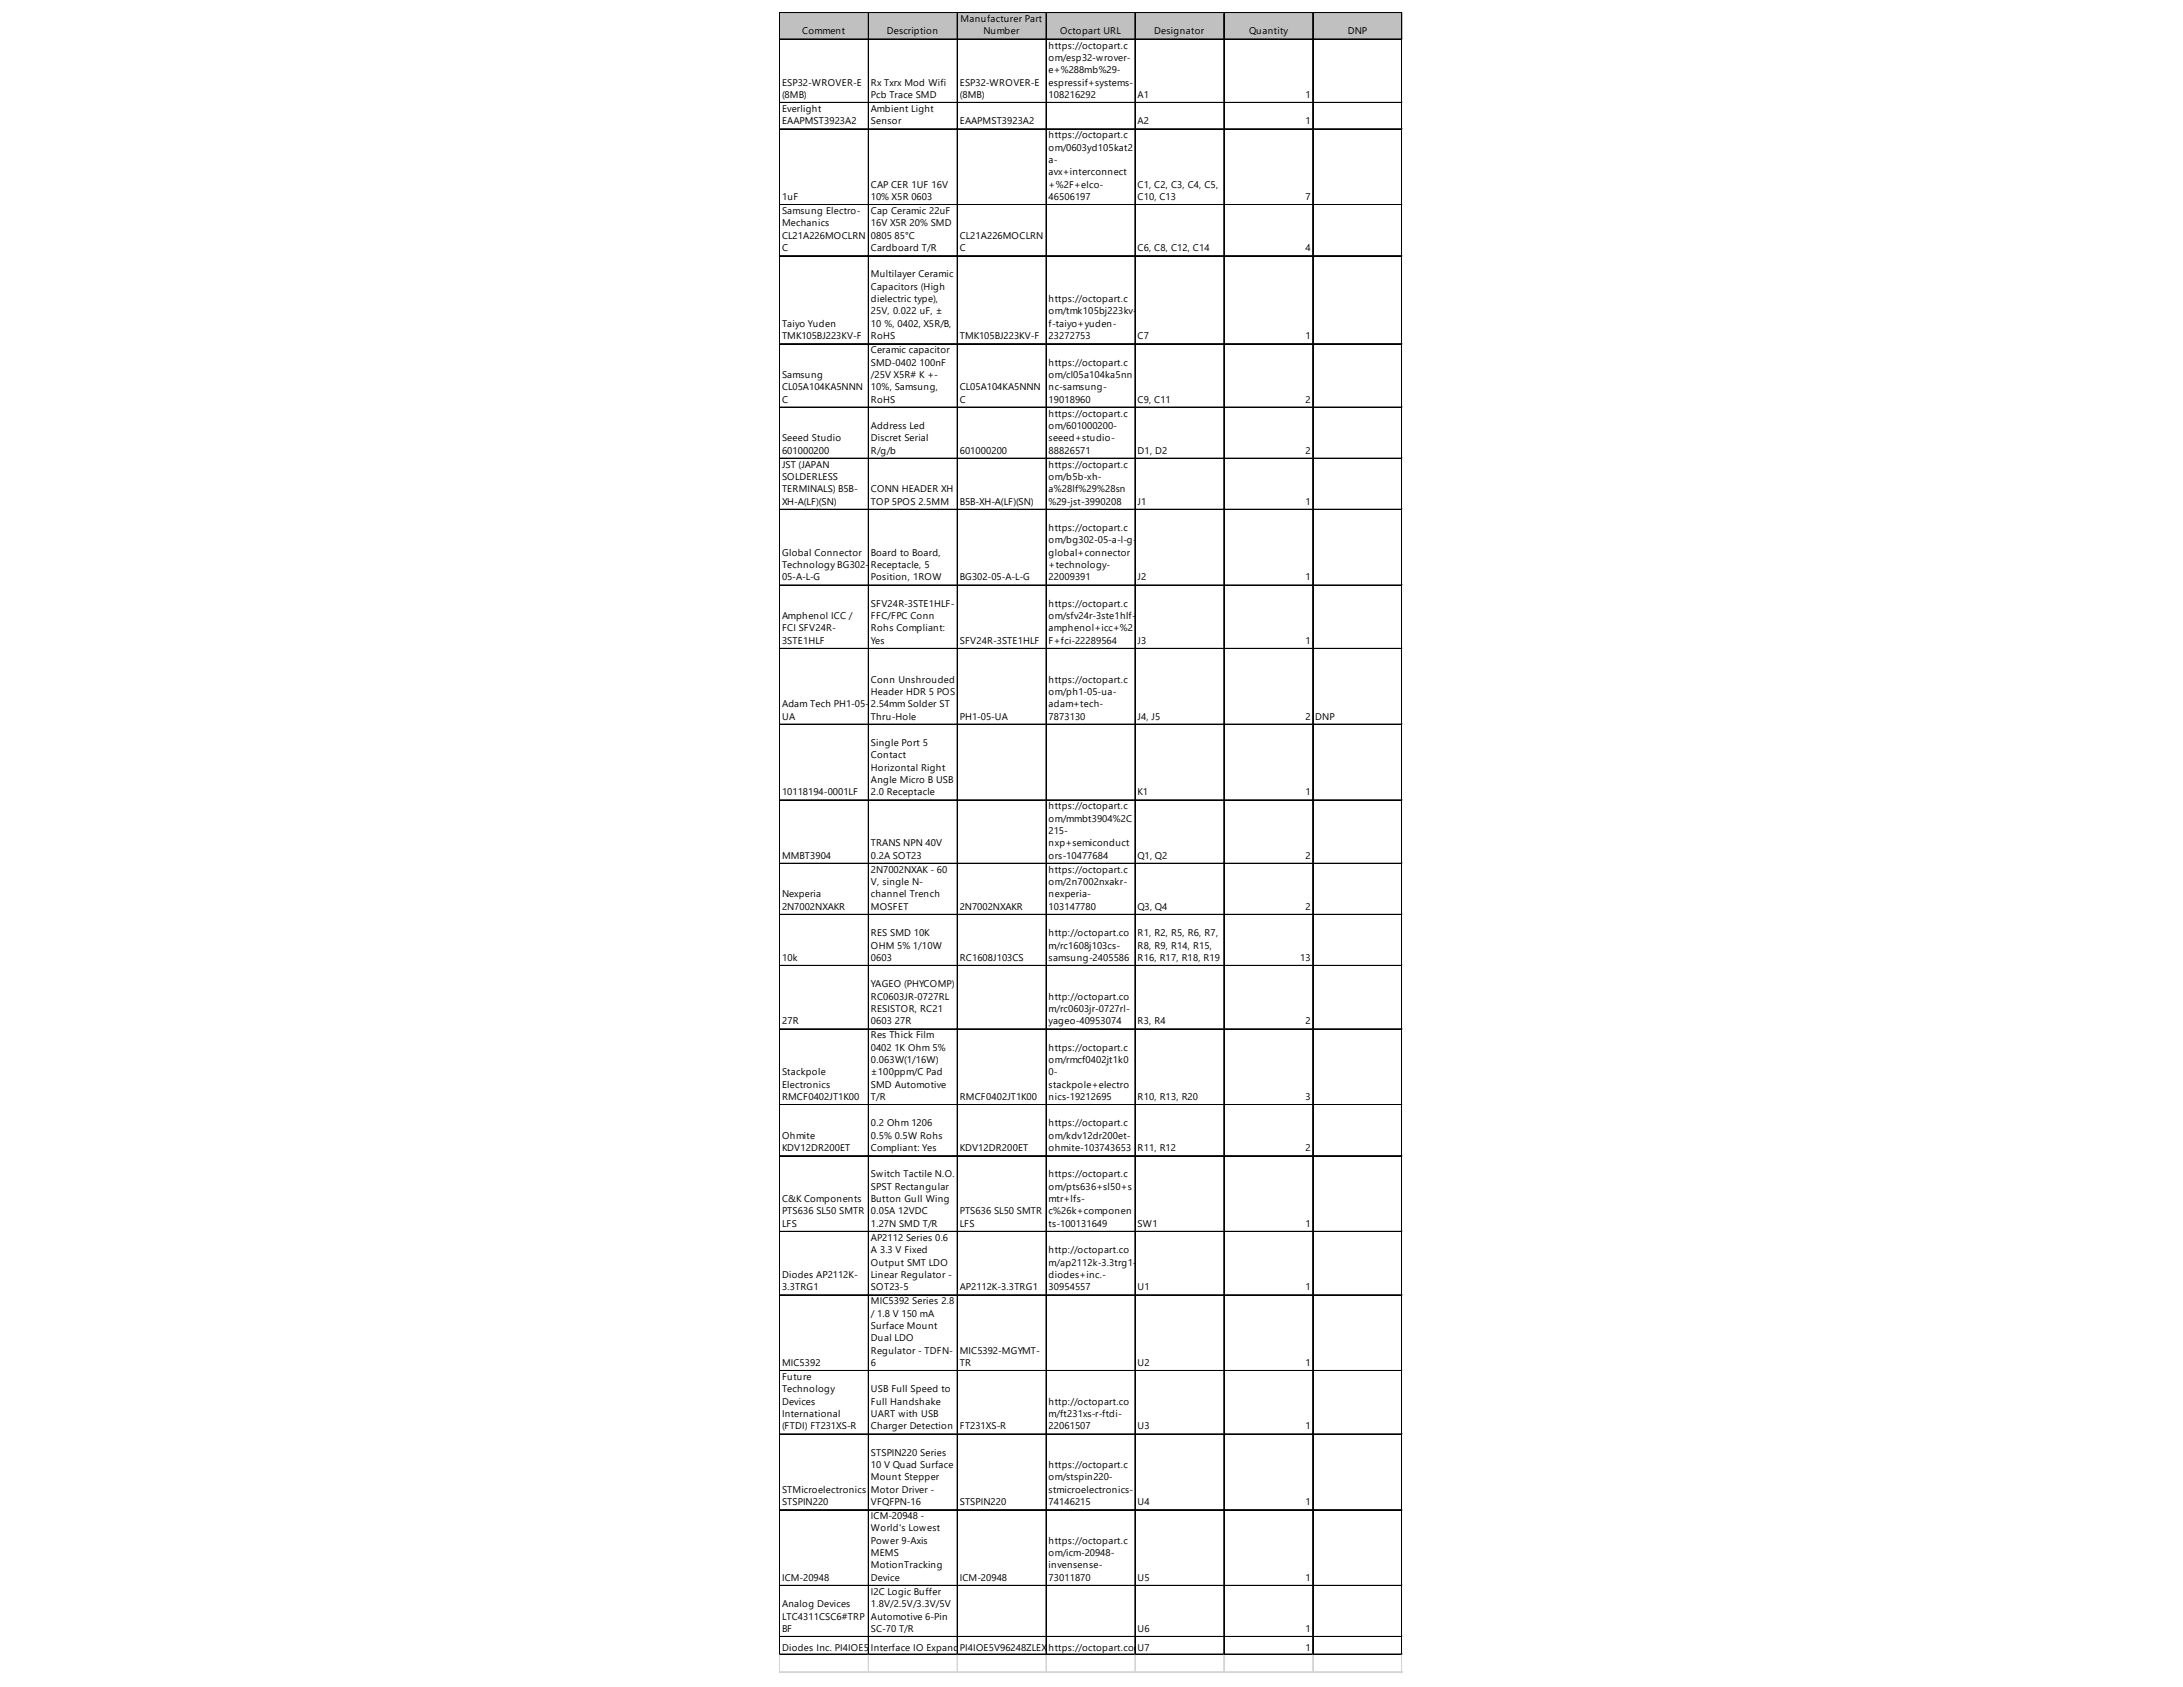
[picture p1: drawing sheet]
<svg xmlns="http://www.w3.org/2000/svg" width="279mm" height="216mm" viewBox="0 0 279 216" stroke-linecap="round" stroke-linejoin="round" font-family="sans-serif">
<defs><g id="words">
<g font-size="1.2">
<text x="102.7" y="4.4">Comment</text>
<text x="113.5" y="4.4">Description</text>
<text x="123" y="2.8">Manufacturer Part</text>
<text x="125.9" y="4.4">Number</text>
<text x="135.7" y="4.4">Octopart URL</text>
<text x="147.7" y="4.4">Designator</text>
<text x="159.9" y="4.4">Quantity</text>
<text x="172.5" y="4.4">DNP</text>
<text x="100.1" y="10.9">ESP32-WROVER-E</text>
<text x="111.5" y="10.9">Rx Txrx Mod Wifi</text>
<text x="122.8" y="10.9">ESP32-WROVER-E</text>
<text x="134.2" y="6.2">https://octopart.c</text>
<text x="134.2" y="7.8">om/esp32-wrover-</text>
<text x="134.2" y="9.4">e+%288mb%29-</text>
<text x="134.2" y="10.9">espressif+systems-</text>
<text x="100.1" y="12.5">(8MB)</text>
<text x="100.1" y="14.3">Everlight</text>
<text x="100.1" y="15.9">EAAPMST3923A2</text>
<text x="111.5" y="12.5">Pcb Trace SMD</text>
<text x="111.5" y="14.3">Ambient Light</text>
<text x="111.5" y="15.9">Sensor</text>
<text x="122.8" y="12.5">(8MB)</text>
<text x="122.8" y="15.9">EAAPMST3923A2</text>
<text x="134.2" y="12.5">108216292</text>
<text x="134.2" y="17.7">https://octopart.c</text>
<text x="145.6" y="12.5">A1</text>
<text x="145.6" y="15.9">A2</text>
<text x="167.1" y="12.5">1</text>
<text x="167.1" y="15.9">1</text>
<text x="134.2" y="19.3">om/0603yd105kat2</text>
<text x="134.2" y="20.9">a-</text>
<text x="134.2" y="22.4">avx+interconnect</text>
<text x="100.1" y="25.6">1uF</text>
<text x="100.1" y="27.4">Samsung Electro-</text>
<text x="100.1" y="29">Mechanics</text>
<text x="111.5" y="24">CAP CER 1UF 16V</text>
<text x="111.5" y="25.6">10% X5R 0603</text>
<text x="111.5" y="27.4">Cap Ceramic 22uF</text>
<text x="111.5" y="29">16V X5R 20% SMD</text>
<text x="134.2" y="24">+%2F+elco-</text>
<text x="134.2" y="25.6">46506197</text>
<text x="145.6" y="24">C1, C2, C3, C4, C5,</text>
<text x="145.6" y="25.6">C10, C13</text>
<text x="167.1" y="25.6">7</text>
<text x="100.1" y="30.6">CL21A226MOCLRN</text>
<text x="100.1" y="32.1">C</text>
<text x="111.5" y="30.6">0805 85°C</text>
<text x="111.5" y="32.1">Cardboard T/R</text>
<text x="111.5" y="35.5">Multilayer Ceramic</text>
<text x="122.8" y="30.6">CL21A226MOCLRN</text>
<text x="122.8" y="32.1">C</text>
<text x="145.6" y="32.1">C6, C8, C12, C14</text>
<text x="167.1" y="32.1">4</text>
<text x="100.1" y="41.8">Taiyo Yuden</text>
<text x="111.5" y="37.1">Capacitors (High</text>
<text x="111.5" y="38.7">dielectric type),</text>
<text x="111.5" y="40.2">25V, 0.022 uF, ±</text>
<text x="111.5" y="41.8">10 %, 0402, X5R/B,</text>
<text x="134.2" y="38.7">https://octopart.c</text>
<text x="134.2" y="40.2">om/tmk105bj223kv-</text>
<text x="134.2" y="41.8">f-taiyo+yuden-</text>
<text x="100.1" y="43.4">TMK105BJ223KV-F</text>
<text x="111.5" y="43.4">RoHS</text>
<text x="111.5" y="45.2">Ceramic capacitor</text>
<text x="111.5" y="46.8">SMD-0402 100nF</text>
<text x="122.8" y="43.4">TMK105BJ223KV-F</text>
<text x="134.2" y="43.4">23272753</text>
<text x="134.2" y="46.8">https://octopart.c</text>
<text x="145.6" y="43.4">C7</text>
<text x="167.1" y="43.4">1</text>
<text x="100.1" y="48.4">Samsung</text>
<text x="100.1" y="49.9">CL05A104KA5NNN</text>
<text x="100.1" y="51.5">C</text>
<text x="111.5" y="48.4">/25V X5R# K +-</text>
<text x="111.5" y="49.9">10%, Samsung,</text>
<text x="111.5" y="51.5">RoHS</text>
<text x="122.8" y="49.9">CL05A104KA5NNN</text>
<text x="122.8" y="51.5">C</text>
<text x="134.2" y="48.4">om/cl05a104ka5nn</text>
<text x="134.2" y="49.9">nc-samsung-</text>
<text x="134.2" y="51.5">19018960</text>
<text x="134.2" y="53.3">https://octopart.c</text>
<text x="145.6" y="51.5">C9, C11</text>
<text x="167.1" y="51.5">2</text>
<text x="100.1" y="56.5">Seeed Studio</text>
<text x="100.1" y="58.1">601000200</text>
<text x="100.1" y="59.9">JST (JAPAN</text>
<text x="111.5" y="54.9">Address Led</text>
<text x="111.5" y="56.5">Discret Serial</text>
<text x="111.5" y="58.1">R/g/b</text>
<text x="122.8" y="58.1">601000200</text>
<text x="134.2" y="54.9">om/601000200-</text>
<text x="134.2" y="56.5">seeed+studio-</text>
<text x="134.2" y="58.1">88826571</text>
<text x="134.2" y="59.9">https://octopart.c</text>
<text x="145.6" y="58.1">D1, D2</text>
<text x="167.1" y="58.1">2</text>
<text x="100.1" y="61.4">SOLDERLESS</text>
<text x="100.1" y="63">TERMINALS) B5B-</text>
<text x="100.1" y="64.6">XH-A(LF)(SN)</text>
<text x="111.5" y="63">CONN HEADER XH</text>
<text x="111.5" y="64.6">TOP 5POS 2.5MM</text>
<text x="122.8" y="64.6">B5B-XH-A(LF)(SN)</text>
<text x="134.2" y="61.4">om/b5b-xh-</text>
<text x="134.2" y="63">a%28lf%29%28sn</text>
<text x="134.2" y="64.6">%29-jst-3990208</text>
<text x="145.6" y="64.6">J1</text>
<text x="167.1" y="64.6">1</text>
<text x="100.1" y="71.1">Global Connector</text>
<text x="111.5" y="71.1">Board to Board,</text>
<text x="134.2" y="68">https://octopart.c</text>
<text x="134.2" y="69.5">om/bg302-05-a-l-g-</text>
<text x="134.2" y="71.1">global+connector</text>
<text x="100.1" y="72.7">Technology BG302-</text>
<text x="100.1" y="74.3">05-A-L-G</text>
<text x="111.5" y="72.7">Receptacle, 5</text>
<text x="111.5" y="74.3">Position, 1ROW</text>
<text x="111.5" y="77.7">SFV24R-3STE1HLF-</text>
<text x="122.8" y="74.3">BG302-05-A-L-G</text>
<text x="134.2" y="72.7">+technology-</text>
<text x="134.2" y="74.3">22009391</text>
<text x="134.2" y="77.7">https://octopart.c</text>
<text x="145.6" y="74.3">J2</text>
<text x="167.1" y="74.3">1</text>
<text x="100.1" y="79.2">Amphenol ICC /</text>
<text x="100.1" y="80.8">FCI SFV24R-</text>
<text x="100.1" y="82.4">3STE1HLF</text>
<text x="111.5" y="79.2">FFC/FPC Conn</text>
<text x="111.5" y="80.8">Rohs Compliant:</text>
<text x="111.5" y="82.4">Yes</text>
<text x="122.8" y="82.4">SFV24R-3STE1HLF</text>
<text x="134.2" y="79.2">om/sfv24r-3ste1hlf-</text>
<text x="134.2" y="80.8">amphenol+icc+%2</text>
<text x="134.2" y="82.4">F+fci-22289564</text>
<text x="145.6" y="82.4">J3</text>
<text x="167.1" y="82.4">1</text>
<text x="111.5" y="87.4">Conn Unshrouded</text>
<text x="111.5" y="88.9">Header HDR 5 POS</text>
<text x="134.2" y="87.4">https://octopart.c</text>
<text x="134.2" y="88.9">om/ph1-05-ua-</text>
<text x="100.1" y="90.5">Adam Tech PH1-05-</text>
<text x="100.1" y="92.1">UA</text>
<text x="111.5" y="90.5">2.54mm Solder ST</text>
<text x="111.5" y="92.1">Thru-Hole</text>
<text x="111.5" y="95.5">Single Port 5</text>
<text x="122.8" y="92.1">PH1-05-UA</text>
<text x="134.2" y="90.5">adam+tech-</text>
<text x="134.2" y="92.1">7873130</text>
<text x="145.6" y="92.1">J4, J5</text>
<text x="167.1" y="92.1">2</text>
<text x="168.3" y="92.1">DNP</text>
<text x="100.1" y="101.8">10118194-0001LF</text>
<text x="111.5" y="97">Contact</text>
<text x="111.5" y="98.6">Horizontal Right</text>
<text x="111.5" y="100.2">Angle Micro B USB</text>
<text x="111.5" y="101.8">2.0 Receptacle</text>
<text x="145.6" y="101.8">K1</text>
<text x="167.1" y="101.8">1</text>
<text x="134.2" y="103.6">https://octopart.c</text>
<text x="134.2" y="105.2">om/mmbt3904%2C</text>
<text x="134.2" y="106.7">215-</text>
<text x="100.1" y="109.9">MMBT3904</text>
<text x="111.5" y="108.3">TRANS NPN 40V</text>
<text x="111.5" y="109.9">0.2A SOT23</text>
<text x="111.5" y="111.7">2N7002NXAK - 60</text>
<text x="111.5" y="113.3">V, single N-</text>
<text x="134.2" y="108.3">nxp+semiconduct</text>
<text x="134.2" y="109.9">ors-10477684</text>
<text x="134.2" y="111.7">https://octopart.c</text>
<text x="134.2" y="113.3">om/2n7002nxakr-</text>
<text x="145.6" y="109.9">Q1, Q2</text>
<text x="167.1" y="109.9">2</text>
<text x="100.1" y="114.9">Nexperia</text>
<text x="100.1" y="116.4">2N7002NXAKR</text>
<text x="111.5" y="114.9">channel Trench</text>
<text x="111.5" y="116.4">MOSFET</text>
<text x="111.5" y="119.8">RES SMD 10K</text>
<text x="122.8" y="116.4">2N7002NXAKR</text>
<text x="134.2" y="114.9">nexperia-</text>
<text x="134.2" y="116.4">103147780</text>
<text x="134.2" y="119.8">http://octopart.co</text>
<text x="145.6" y="116.4">Q3, Q4</text>
<text x="145.6" y="119.8">R1, R2, R5, R6, R7,</text>
<text x="167.1" y="116.4">2</text>
<text x="100.1" y="123">10k</text>
<text x="111.5" y="121.4">OHM 5% 1/10W</text>
<text x="111.5" y="123">0603</text>
<text x="122.8" y="123">RC1608J103CS</text>
<text x="134.2" y="121.4">m/rc1608j103cs-</text>
<text x="134.2" y="123">samsung-2405586</text>
<text x="145.6" y="121.4">R8, R9, R14, R15,</text>
<text x="145.6" y="123">R16, R17, R18, R19</text>
<text x="166.4" y="123">13</text>
<text x="100.1" y="131.1">27R</text>
<text x="111.5" y="126.3">YAGEO (PHYCOMP)</text>
<text x="111.5" y="127.9">RC0603JR-0727RL</text>
<text x="111.5" y="129.5">RESISTOR, RC21</text>
<text x="111.5" y="131.1">0603 27R</text>
<text x="134.2" y="127.9">http://octopart.co</text>
<text x="134.2" y="129.5">m/rc0603jr-0727rl-</text>
<text x="134.2" y="131.1">yageo-40953074</text>
<text x="145.6" y="131.1">R3, R4</text>
<text x="167.1" y="131.1">2</text>
<text x="100.1" y="137.6">Stackpole</text>
<text x="111.5" y="132.9">Res Thick Film</text>
<text x="111.5" y="134.5">0402 1K Ohm 5%</text>
<text x="111.5" y="136">0.063W(1/16W)</text>
<text x="111.5" y="137.6">±100ppm/C Pad</text>
<text x="134.2" y="134.5">https://octopart.c</text>
<text x="134.2" y="136">om/rmcf0402jt1k0</text>
<text x="134.2" y="137.6">0-</text>
<text x="100.1" y="139.2">Electronics</text>
<text x="100.1" y="140.8">RMCF0402JT1K00</text>
<text x="111.5" y="139.2">SMD Automotive</text>
<text x="111.5" y="140.8">T/R</text>
<text x="122.8" y="140.8">RMCF0402JT1K00</text>
<text x="134.2" y="139.2">stackpole+electro</text>
<text x="134.2" y="140.8">nics-19212695</text>
<text x="145.6" y="140.8">R10, R13, R20</text>
<text x="167.1" y="140.8">3</text>
<text x="100.1" y="145.7">Ohmite</text>
<text x="100.1" y="147.3">KDV12DR200ET</text>
<text x="111.5" y="144.2">0.2 Ohm 1206</text>
<text x="111.5" y="145.7">0.5% 0.5W Rohs</text>
<text x="111.5" y="147.3">Compliant: Yes</text>
<text x="122.8" y="147.3">KDV12DR200ET</text>
<text x="134.2" y="144.2">https://octopart.c</text>
<text x="134.2" y="145.7">om/kdv12dr200et-</text>
<text x="134.2" y="147.3">ohmite-103743653</text>
<text x="145.6" y="147.3">R11, R12</text>
<text x="167.1" y="147.3">2</text>
<text x="100.1" y="153.8">C&amp;K Components</text>
<text x="100.1" y="155.4">PTS636 SL50 SMTR</text>
<text x="111.5" y="150.7">Switch Tactile N.O.</text>
<text x="111.5" y="152.3">SPST Rectangular</text>
<text x="111.5" y="153.8">Button Gull Wing</text>
<text x="111.5" y="155.4">0.05A 12VDC</text>
<text x="122.8" y="155.4">PTS636 SL50 SMTR</text>
<text x="134.2" y="150.7">https://octopart.c</text>
<text x="134.2" y="152.3">om/pts636+sl50+s</text>
<text x="134.2" y="153.8">mtr+lfs-</text>
<text x="134.2" y="155.4">c%26k+componen</text>
<text x="100.1" y="157">LFS</text>
<text x="111.5" y="157">1.27N SMD T/R</text>
<text x="111.5" y="158.8">AP2112 Series 0.6</text>
<text x="111.5" y="160.4">A 3.3 V Fixed</text>
<text x="111.5" y="162">Output SMT LDO</text>
<text x="122.8" y="157">LFS</text>
<text x="134.2" y="157">ts-100131649</text>
<text x="134.2" y="160.4">http://octopart.co</text>
<text x="134.2" y="162">m/ap2112k-3.3trg1-</text>
<text x="145.6" y="157">SW1</text>
<text x="167.1" y="157">1</text>
<text x="100.1" y="163.5">Diodes AP2112K-</text>
<text x="100.1" y="165.1">3.3TRG1</text>
<text x="111.5" y="163.5">Linear Regulator -</text>
<text x="111.5" y="165.1">SOT23-5</text>
<text x="111.5" y="166.9">MIC5392 Series 2.8</text>
<text x="122.8" y="165.1">AP2112K-3.3TRG1</text>
<text x="134.2" y="163.5">diodes+inc.-</text>
<text x="134.2" y="165.1">30954557</text>
<text x="145.6" y="165.1">U1</text>
<text x="167.1" y="165.1">1</text>
<text x="111.5" y="168.5">/ 1.8 V 150 mA</text>
<text x="111.5" y="170.1">Surface Mount</text>
<text x="111.5" y="171.7">Dual LDO</text>
<text x="111.5" y="173.2">Regulator - TDFN-</text>
<text x="122.8" y="173.2">MIC5392-MGYMT-</text>
<text x="100.1" y="174.8">MIC5392</text>
<text x="100.1" y="176.6">Future</text>
<text x="100.1" y="178.2">Technology</text>
<text x="100.1" y="179.8">Devices</text>
<text x="111.5" y="174.8">6</text>
<text x="111.5" y="178.2">USB Full Speed to</text>
<text x="111.5" y="179.8">Full Handshake</text>
<text x="122.8" y="174.8">TR</text>
<text x="134.2" y="179.8">http://octopart.co</text>
<text x="145.6" y="174.8">U2</text>
<text x="167.1" y="174.8">1</text>
<text x="100.1" y="181.3">International</text>
<text x="100.1" y="182.9">(FTDI) FT231XS-R</text>
<text x="111.5" y="181.3">UART with USB</text>
<text x="111.5" y="182.9">Charger Detection</text>
<text x="122.8" y="182.9">FT231XS-R</text>
<text x="134.2" y="181.3">m/ft231xs-r-ftdi-</text>
<text x="134.2" y="182.9">22061507</text>
<text x="145.6" y="182.9">U3</text>
<text x="167.1" y="182.9">1</text>
<text x="100.1" y="191">STMicroelectronics</text>
<text x="111.5" y="186.3">STSPIN220 Series</text>
<text x="111.5" y="187.9">10 V Quad Surface</text>
<text x="111.5" y="189.5">Mount Stepper</text>
<text x="111.5" y="191">Motor Driver -</text>
<text x="134.2" y="187.9">https://octopart.c</text>
<text x="134.2" y="189.5">om/stspin220-</text>
<text x="134.2" y="191">stmicroelectronics-</text>
<text x="100.1" y="192.6">STSPIN220</text>
<text x="111.5" y="192.6">VFQFPN-16</text>
<text x="111.5" y="194.4">ICM-20948 -</text>
<text x="111.5" y="196">World's Lowest</text>
<text x="111.5" y="197.6">Power 9-Axis</text>
<text x="122.8" y="192.6">STSPIN220</text>
<text x="134.2" y="192.6">74146215</text>
<text x="134.2" y="197.6">https://octopart.c</text>
<text x="145.6" y="192.6">U4</text>
<text x="167.1" y="192.6">1</text>
<text x="100.1" y="202.3">ICM-20948</text>
<text x="111.5" y="199.2">MEMS</text>
<text x="111.5" y="200.7">MotionTracking</text>
<text x="111.5" y="202.3">Device</text>
<text x="122.8" y="202.3">ICM-20948</text>
<text x="134.2" y="199.2">om/icm-20948-</text>
<text x="134.2" y="200.7">invensense-</text>
<text x="134.2" y="202.3">73011870</text>
<text x="145.6" y="202.3">U5</text>
<text x="167.1" y="202.3">1</text>
<text x="100.1" y="205.7">Analog Devices</text>
<text x="100.1" y="207.3">LTC4311CSC6#TRP</text>
<text x="100.1" y="208.8">BF</text>
<text x="111.5" y="204.1">I2C Logic Buffer</text>
<text x="111.5" y="205.7">1.8V/2.5V/3.3V/5V</text>
<text x="111.5" y="207.3">Automotive 6-Pin</text>
<text x="111.5" y="208.8">SC-70 T/R</text>
<text x="145.6" y="208.8">U6</text>
<text x="167.1" y="208.8">1</text>
<text x="100.1" y="211.3">Diodes Inc. PI4IOE5VIn96248ZLEIO Expand</text>
<text x="112.6" y="211.3">terface X</text>
<text x="122.8" y="211.3">er TQEN7070-56 T&amp;</text>
<text x="122.8" y="211.3">PI4IOF5V96248ZLEX</text>
<text x="134" y="211.3">Rht3K</text>
<text x="135.5" y="211.3">tps://octopart.com/pi4ioe5v96248zlex-diodes+inc.-87342265</text>
<text x="145.6" y="211.3">U7</text>
<text x="167.1" y="211.3">1</text>
</g>
</g></defs>
<path d="M99.8 1.7h79.7v3.4h-79.7z" fill="#c0c0c0"/>
<g fill="none" stroke="#000" stroke-width=".13">
<path d="M99.8 1.6v210.2M99.9 1.6h79.6M99.9 1.7h79.6M99.9 5h79.6M99.9 13.1h79.6M99.9 13.2h79.6M99.9 16.5h79.6M111.1 1.7v210.1M111.2 1.7v210.1M122.5 1.7v210.1M122.6 1.7v210.1M133.9 1.7v210.1"/>
<path d="M145.3 1.7v210.1M156.6 1.7v210.1M156.7 1.7v210.1M168 1.7v210.1M168.1 1.7v210.1M179.4 1.7v210.1M99.9 26.2h79.6M99.9 32.7h79.6M99.9 32.8h79.6M99.9 44h79.6M99.9 52.1h79.6M99.9 58.6h79.6"/>
<path d="M99.9 58.7h79.6M99.9 65.2h79.6M99.9 74.9h79.6M99.9 83h79.6M99.9 92.7h79.6M99.9 102.4h79.6M99.9 110.5h79.6M99.9 117h79.6M99.9 117.1h79.6M99.9 123.5h79.6M99.9 123.6h79.6M99.9 131.7h79.6"/>
<path d="M99.9 141.4h79.6M99.9 147.9h79.6M99.9 157.6h79.6M99.9 165.7h79.6M99.9 165.8h79.6M99.9 175.4h79.6M99.9 183.5h79.6M99.9 183.6h79.6M99.9 193.2h79.6M99.9 193.3h79.6M99.9 202.9h79.6M99.9 209.4h79.6"/>
<path d="M99.9 209.5h79.6M99.9 211.7h79.6"/>
</g>
<g fill="none" stroke="#d4d4d4" stroke-width=".13">
<path d="M179.5 1.6h.1M99.8 211.8v2.3M111.1 211.8v2.3M111.2 211.8v2.3M122.5 211.8v2.3M122.6 211.8v2.3M133.9 211.8v2.3M145.3 211.8v2.3M156.6 211.8v2.3M156.7 211.8v2.3M168 211.8v2.3M168.1 211.8v2.3"/>
<path d="M179.4 211.8v2.3"/>
</g>
<path d="M179.5 1.6v.1z" fill="#d4d4d4"/>
<path d="M179.5 5h.1" fill="none" stroke="#d4d4d4" stroke-width=".13"/>
<path d="M179.5 5v.1z" fill="#d4d4d4"/>
<path d="M179.5 13.1h.1" fill="none" stroke="#d4d4d4" stroke-width=".13"/>
<path d="M179.5 13.1v.1z" fill="#d4d4d4"/>
<path d="M179.5 16.5h.1" fill="none" stroke="#d4d4d4" stroke-width=".13"/>
<path d="M179.5 16.5v.1z" fill="#d4d4d4"/>
<path d="M179.5 26.2h.1" fill="none" stroke="#d4d4d4" stroke-width=".13"/>
<path d="M179.5 26.2v.1z" fill="#d4d4d4"/>
<path d="M179.5 32.7h.1" fill="none" stroke="#d4d4d4" stroke-width=".13"/>
<path d="M179.5 32.7v.1z" fill="#d4d4d4"/>
<path d="M179.5 44h.1" fill="none" stroke="#d4d4d4" stroke-width=".13"/>
<path d="M179.5 44v.1z" fill="#d4d4d4"/>
<path d="M179.5 52.1h.1" fill="none" stroke="#d4d4d4" stroke-width=".13"/>
<path d="M179.5 52.1v.1z" fill="#d4d4d4"/>
<path d="M179.5 58.6h.1" fill="none" stroke="#d4d4d4" stroke-width=".13"/>
<path d="M179.5 58.6v.1z" fill="#d4d4d4"/>
<path d="M179.5 65.2h.1" fill="none" stroke="#d4d4d4" stroke-width=".13"/>
<path d="M179.5 65.2v.1z" fill="#d4d4d4"/>
<path d="M179.5 74.9h.1" fill="none" stroke="#d4d4d4" stroke-width=".13"/>
<path d="M179.5 74.9v.1z" fill="#d4d4d4"/>
<path d="M179.5 83h.1" fill="none" stroke="#d4d4d4" stroke-width=".13"/>
<path d="M179.5 83v.1z" fill="#d4d4d4"/>
<path d="M179.5 92.7h.1" fill="none" stroke="#d4d4d4" stroke-width=".13"/>
<path d="M179.5 92.7v.1z" fill="#d4d4d4"/>
<path d="M179.5 102.4h.1" fill="none" stroke="#d4d4d4" stroke-width=".13"/>
<path d="M179.5 102.4v.1z" fill="#d4d4d4"/>
<path d="M179.5 110.5h.1" fill="none" stroke="#d4d4d4" stroke-width=".13"/>
<path d="M179.5 110.5v.1z" fill="#d4d4d4"/>
<path d="M179.5 117h.1" fill="none" stroke="#d4d4d4" stroke-width=".13"/>
<path d="M179.5 117v.1z" fill="#d4d4d4"/>
<path d="M179.5 123.5h.1" fill="none" stroke="#d4d4d4" stroke-width=".13"/>
<path d="M179.5 123.5v.2z" fill="#d4d4d4"/>
<path d="M179.5 131.7h.1" fill="none" stroke="#d4d4d4" stroke-width=".13"/>
<path d="M179.5 131.7v.1z" fill="#d4d4d4"/>
<path d="M179.5 141.4h.1" fill="none" stroke="#d4d4d4" stroke-width=".13"/>
<path d="M179.5 141.4v.1z" fill="#d4d4d4"/>
<path d="M179.5 147.9h.1" fill="none" stroke="#d4d4d4" stroke-width=".13"/>
<path d="M179.5 147.9v.1z" fill="#d4d4d4"/>
<path d="M179.5 157.6h.1" fill="none" stroke="#d4d4d4" stroke-width=".13"/>
<path d="M179.5 157.6v.1z" fill="#d4d4d4"/>
<path d="M179.5 165.7h.1" fill="none" stroke="#d4d4d4" stroke-width=".13"/>
<path d="M179.5 165.7v.1z" fill="#d4d4d4"/>
<path d="M179.5 175.4h.1" fill="none" stroke="#d4d4d4" stroke-width=".13"/>
<path d="M179.5 175.4v.1z" fill="#d4d4d4"/>
<path d="M179.5 183.5h.1" fill="none" stroke="#d4d4d4" stroke-width=".13"/>
<path d="M179.5 183.5v.1z" fill="#d4d4d4"/>
<path d="M179.5 193.2h.1" fill="none" stroke="#d4d4d4" stroke-width=".13"/>
<path d="M179.5 193.2v.1z" fill="#d4d4d4"/>
<path d="M179.5 202.9h.1" fill="none" stroke="#d4d4d4" stroke-width=".13"/>
<path d="M179.5 202.9v.1z" fill="#d4d4d4"/>
<path d="M179.5 209.4h.1" fill="none" stroke="#d4d4d4" stroke-width=".13"/>
<path d="M179.5 209.4v.1z" fill="#d4d4d4"/>
<path d="M179.5 211.7h.1" fill="none" stroke="#d4d4d4" stroke-width=".13"/>
<path d="M179.5 211.7v.1z" fill="#d4d4d4"/>
<path d="M99.8 213.9h79.7M99.8 214h79.7" fill="none" stroke="#d4d4d4" stroke-width=".13"/>
<use href="#words"/>
</svg>
